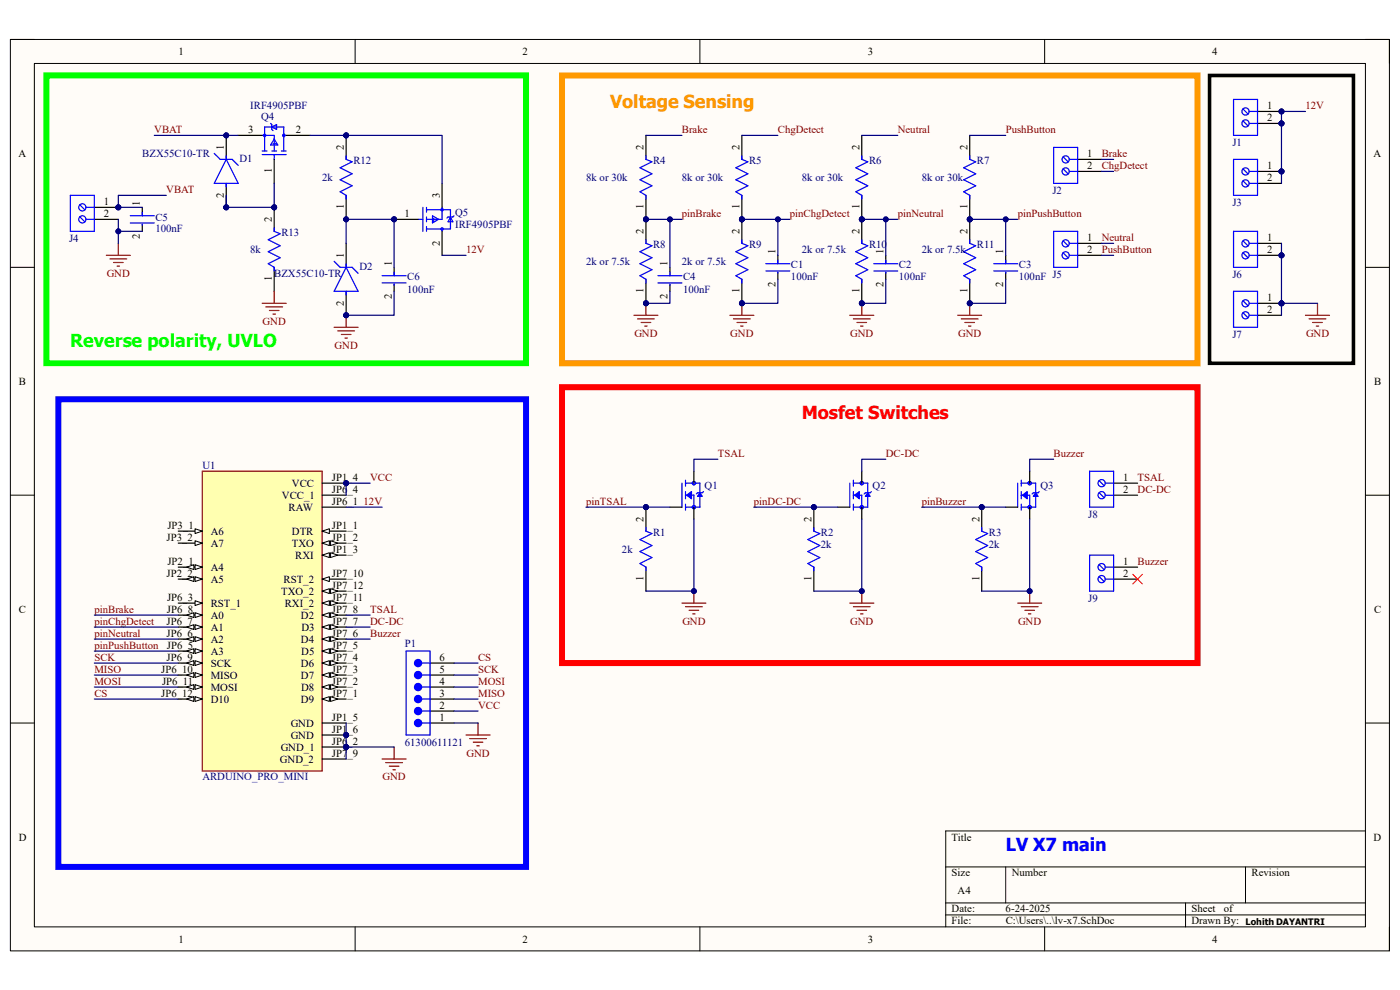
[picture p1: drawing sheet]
<svg xmlns="http://www.w3.org/2000/svg" width="297mm" height="210mm" viewBox="0 0 297 210" stroke-linecap="round" stroke-linejoin="round" font-family="sans-serif">
<defs><g id="words">
<text font-size="3.8" fill="#f90" x="129.4" y="22.8">Voltage Sensing</text>
<text font-size="3.8" fill="#0f0" x="14.9" y="73.7">Reverse polarity, UVLO</text>
<text font-size="3.8" fill="#f00" x="170.1" y="89">Mosfet Switches</text>
<text font-size="3.8" fill="#00f" x="213.4" y="180.6">LV X7 main</text>
<g font-size="2.3">
<text x="37.9" y="11.7">1</text>
<text x="110.9" y="11.7">2</text>
<text x="184.1" y="11.7">3</text>
<text x="257.1" y="11.7">4</text>
<text x="268.8" y="23.1">1</text>
<text x="52.6" y="28.2">3</text>
<text x="62.7" y="28.2">2</text>
<text x="268.8" y="25.7">2</text>
<text x="3.9" y="33.3">A</text>
<text x="47.5" y="31.8" transform="rotate(-90 47.5 31.8)">1</text>
<text x="72.9" y="31.8" transform="rotate(-90 72.9 31.8)">2</text>
<text x="136.5" y="31.8" transform="rotate(-90 136.5 31.8)">2</text>
<text x="156.9" y="31.8" transform="rotate(-90 156.9 31.8)">2</text>
<text x="182.3" y="31.8" transform="rotate(-90 182.3 31.8)">2</text>
<text x="205.2" y="31.8" transform="rotate(-90 205.2 31.8)">2</text>
<text x="230.6" y="33.3">1</text>
<text x="230.6" y="35.9">2</text>
<text x="268.8" y="35.9">1</text>
<text x="291.4" y="33.3">A</text>
<text x="47.5" y="42" transform="rotate(-90 47.5 42)">2</text>
<text x="57.7" y="36.7" transform="rotate(-90 57.7 36.7)">1</text>
<text x="93.3" y="42" transform="rotate(-90 93.3 42)">3</text>
<text x="268.8" y="38.4">2</text>
<text x="22.1" y="43.5">1</text>
<text x="22.1" y="46">2</text>
<text x="29.7" y="43.7" transform="rotate(-90 29.7 43.7)">1</text>
<text x="57.7" y="47" transform="rotate(-90 57.7 47)">2</text>
<text x="72.9" y="44.4" transform="rotate(-90 72.9 44.4)">1</text>
<text x="85.8" y="46">1</text>
<text x="136.5" y="44.4" transform="rotate(-90 136.5 44.4)">1</text>
<text x="156.9" y="44.4" transform="rotate(-90 156.9 44.4)">1</text>
<text x="182.3" y="44.4" transform="rotate(-90 182.3 44.4)">1</text>
<text x="205.2" y="44.4" transform="rotate(-90 205.2 44.4)">1</text>
<text x="29.7" y="50.6" transform="rotate(-90 29.7 50.6)">2</text>
<text x="93.3" y="52.2" transform="rotate(-90 93.3 52.2)">2</text>
<text x="136.5" y="49.6" transform="rotate(-90 136.5 49.6)">2</text>
<text x="156.9" y="49.6" transform="rotate(-90 156.9 49.6)">2</text>
<text x="164.5" y="53.9" transform="rotate(-90 164.5 53.9)">1</text>
<text x="182.3" y="49.6" transform="rotate(-90 182.3 49.6)">2</text>
<text x="187.4" y="53.9" transform="rotate(-90 187.4 53.9)">1</text>
<text x="205.2" y="49.6" transform="rotate(-90 205.2 49.6)">2</text>
<text x="212.9" y="53.9" transform="rotate(-90 212.9 53.9)">1</text>
<text x="230.6" y="51.1">1</text>
<text x="230.6" y="53.6">2</text>
<text x="268.8" y="51.1">1</text>
<text x="268.8" y="53.6">2</text>
<text x="57.7" y="59.6" transform="rotate(-90 57.7 59.6)">1</text>
<text x="72.9" y="54.7" transform="rotate(-90 72.9 54.7)">1</text>
<text x="83.1" y="56.5" transform="rotate(-90 83.1 56.5)">1</text>
<text x="141.6" y="56.5" transform="rotate(-90 141.6 56.5)">1</text>
<text x="72.9" y="64.9" transform="rotate(-90 72.9 64.9)">2</text>
<text x="83.1" y="63.4" transform="rotate(-90 83.1 63.4)">2</text>
<text x="136.5" y="62.1" transform="rotate(-90 136.5 62.1)">1</text>
<text x="141.6" y="63.4" transform="rotate(-90 141.6 63.4)">2</text>
<text x="156.9" y="62.1" transform="rotate(-90 156.9 62.1)">1</text>
<text x="164.5" y="60.8" transform="rotate(-90 164.5 60.8)">2</text>
<text x="182.3" y="62.1" transform="rotate(-90 182.3 62.1)">1</text>
<text x="187.4" y="60.8" transform="rotate(-90 187.4 60.8)">2</text>
<text x="205.2" y="62.1" transform="rotate(-90 205.2 62.1)">1</text>
<text x="212.9" y="60.8" transform="rotate(-90 212.9 60.8)">2</text>
<text x="268.8" y="63.8">1</text>
<text x="268.8" y="66.4">2</text>
<text x="4" y="81.6">B</text>
<text x="291.5" y="81.6">B</text>
<text x="70.4" y="102">JP1_4</text>
<text x="238.3" y="102">1</text>
<text x="59.8" y="105.8">VCC_1</text>
<text x="61.9" y="103.3">VCC</text>
<text x="70.4" y="104.5">JP6_4</text>
<text x="70.4" y="107.1">JP6_1</text>
<text x="238.3" y="104.5">2</text>
<text x="35.5" y="112.1">JP3_1</text>
<text x="44.7" y="113.4">A6</text>
<text x="61.2" y="108.3">RAW</text>
<text x="61.9" y="113.4">DTR</text>
<text x="70.4" y="112.1">JP1_1</text>
<text x="136.5" y="110.7" transform="rotate(-90 136.5 110.7)">2</text>
<text x="172.2" y="110.7" transform="rotate(-90 172.2 110.7)">2</text>
<text x="207.8" y="110.7" transform="rotate(-90 207.8 110.7)">2</text>
<text x="35.3" y="114.7">JP3_2</text>
<text x="35.5" y="119.8">JP2_1</text>
<text x="44.7" y="116">A7</text>
<text x="61.9" y="116">TXO</text>
<text x="62.7" y="118.5">RXI</text>
<text x="70.4" y="114.7">JP1_2</text>
<text x="70.4" y="117.3">JP1_3</text>
<text x="238.3" y="119.8">1</text>
<text x="35.3" y="122.3">JP2_2</text>
<text x="44.7" y="121.1">A4</text>
<text x="44.7" y="123.6">A5</text>
<text x="60.2" y="123.6">RST_2</text>
<text x="70.4" y="122.3">JP7_10</text>
<text x="70.4" y="124.9">JP7_12</text>
<text x="136.5" y="123.2" transform="rotate(-90 136.5 123.2)">1</text>
<text x="172.2" y="123.2" transform="rotate(-90 172.2 123.2)">1</text>
<text x="207.8" y="123.2" transform="rotate(-90 207.8 123.2)">1</text>
<text x="238.3" y="122.3">2</text>
<text x="4" y="130">C</text>
<text x="35.4" y="130">JP6_8</text>
<text x="35.4" y="127.4">JP6_3</text>
<text x="44.7" y="128.7">RST_1</text>
<text x="44.7" y="131.2">A0</text>
<text x="59.6" y="126.2">TXO_2</text>
<text x="60.4" y="128.7">RXI_2</text>
<text x="63.8" y="131.2">D2</text>
<text x="70.4" y="127.4">JP7_11</text>
<text x="70.4" y="130">JP7_8</text>
<text x="291.5" y="130">C</text>
<text x="35.3" y="132.5">JP6_7</text>
<text x="35.3" y="135">JP6_6</text>
<text x="35.4" y="137.6">JP6_5</text>
<text x="44.7" y="133.8">A1</text>
<text x="44.7" y="136.3">A2</text>
<text x="63.8" y="136.3">D4</text>
<text x="64" y="133.8">D3</text>
<text x="70.4" y="132.5">JP7_7</text>
<text x="70.4" y="135">JP7_6</text>
<text x="70.4" y="137.6">JP7_5</text>
<text x="34.2" y="142.7">JP6_10</text>
<text x="35.3" y="140.1">JP6_9</text>
<text x="44.7" y="138.9">A3</text>
<text x="44.7" y="141.4">SCK</text>
<text x="44.7" y="144">MISO</text>
<text x="63.8" y="141.4">D6</text>
<text x="63.8" y="144">D7</text>
<text x="63.9" y="138.9">D5</text>
<text x="70.4" y="140.1">JP7_4</text>
<text x="70.4" y="142.7">JP7_3</text>
<text x="93.3" y="142.7">5</text>
<text x="93.3" y="140.1">6</text>
<text x="34.2" y="147.8">JP6_12</text>
<text x="34.4" y="145.2">JP6_11</text>
<text x="44.7" y="146.5">MOSI</text>
<text x="44.7" y="149.1">D10</text>
<text x="63.8" y="149.1">D9</text>
<text x="63.9" y="146.5">D8</text>
<text x="70.4" y="145.2">JP7_2</text>
<text x="70.4" y="147.8">JP7_1</text>
<text x="93.3" y="147.8">3</text>
<text x="93.3" y="145.2">4</text>
<text x="61.7" y="154.1">GND</text>
<text x="70.4" y="152.9">JP1_5</text>
<text x="70.4" y="155.4">JP1_6</text>
<text x="93.3" y="150.3">2</text>
<text x="93.3" y="152.9">1</text>
<text x="59.4" y="161.8">GND_2</text>
<text x="59.6" y="159.2">GND_1</text>
<text x="61.7" y="156.7">GND</text>
<text x="70.4" y="157.9">JP6_2</text>
<text x="70.4" y="160.5">JP7_9</text>
<text x="4" y="178.3">D</text>
<text x="201.9" y="178.3">Title</text>
<text x="291.4" y="178.3">D</text>
<text x="201.9" y="185.9">Size</text>
<text x="214.6" y="185.9">Number</text>
<text x="265.5" y="185.9">Revision</text>
<text x="203.2" y="189.7">A4</text>
<text x="201.9" y="193.5">Date:</text>
<text x="201.9" y="196.1">File:</text>
<text x="213.3" y="193.5">6-24-2025</text>
<text x="213.4" y="196.1">C:\Users\..\lv-x7.SchDoc</text>
<text x="252.8" y="193.5">Sheet</text>
<text x="252.8" y="196.1">Drawn By:</text>
<text x="259.6" y="193.5">of</text>
<text x="37.9" y="199.9">1</text>
<text x="110.9" y="199.9">2</text>
<text x="184.1" y="199.9">3</text>
<text x="257.1" y="199.9">4</text>
</g>
<g font-size="2.3" fill="#000080">
<text x="53.1" y="23.1">IRF4905PBF</text>
<text x="55.4" y="25.4">Q4</text>
<text x="30.2" y="33.3">BZX55C10-TR</text>
<text x="50.8" y="34.3">D1</text>
<text x="75" y="34.8">R12</text>
<text x="138.6" y="34.8">R4</text>
<text x="158.9" y="34.8">R5</text>
<text x="184.4" y="34.8">R6</text>
<text x="207.3" y="34.8">R7</text>
<text x="261.5" y="31">J1</text>
<text x="68.3" y="38.4">2k</text>
<text x="124.3" y="38.4">8k or 30k</text>
<text x="144.7" y="38.4">8k or 30k</text>
<text x="170.1" y="38.4">8k or 30k</text>
<text x="195.5" y="38.4">8k or 30k</text>
<text x="223.3" y="41.2">J2</text>
<text x="33" y="46.8">C5</text>
<text x="96.6" y="45.8">Q5</text>
<text x="261.5" y="43.7">J3</text>
<text x="14.6" y="51.4">J4</text>
<text x="33" y="49.3">100nF</text>
<text x="53.1" y="53.6">8k</text>
<text x="59.7" y="50.1">R13</text>
<text x="96.6" y="48.3">IRF4905PBF</text>
<text x="138.6" y="52.6">R8</text>
<text x="158.9" y="52.6">R9</text>
<text x="170.1" y="53.6">2k or 7.5k</text>
<text x="184.4" y="52.6">R10</text>
<text x="195.5" y="53.6">2k or 7.5k</text>
<text x="207.3" y="52.6">R11</text>
<text x="58.2" y="58.7">BZX55C10-TR</text>
<text x="76.2" y="57.2">D2</text>
<text x="86.4" y="59.5">C6</text>
<text x="124.3" y="56.2">2k or 7.5k</text>
<text x="144.7" y="56.2">2k or 7.5k</text>
<text x="144.9" y="59.5">C4</text>
<text x="167.8" y="56.9">C1</text>
<text x="167.8" y="59.5">100nF</text>
<text x="190.7" y="56.9">C2</text>
<text x="190.7" y="59.5">100nF</text>
<text x="216.2" y="56.9">C3</text>
<text x="216.2" y="59.5">100nF J5</text>
<text x="261.5" y="59">J6</text>
<text x="86.4" y="62.1">100nF</text>
<text x="144.9" y="62.1">100nF</text>
<text x="261.5" y="71.7">J7</text>
<text x="42.9" y="99.4">U1</text>
<text x="149.5" y="103.6">Q1</text>
<text x="185.1" y="103.6">Q2</text>
<text x="220.7" y="103.6">Q3</text>
<text x="138.6" y="113.7">R1</text>
<text x="174.2" y="113.7">R2</text>
<text x="209.8" y="113.7">R3</text>
<text x="230.9" y="109.9">J8</text>
<text x="132" y="117.3">2k</text>
<text x="174.2" y="116.2">2k</text>
<text x="209.8" y="116.2">2k</text>
<text x="230.9" y="127.7">J9</text>
<text x="85.9" y="137.3">P1</text>
<text x="85.9" y="158.2">61300611121</text>
<text x="42.9" y="165.6">ARDUINO_PRO_MINI</text>
</g>
<g font-size="2.3" fill="#800000">
<text x="276.9" y="23.1">12V</text>
<text x="32.7" y="28.2">VBAT</text>
<text x="144.7" y="28.2">Brake</text>
<text x="165" y="28.2">ChgDetect</text>
<text x="190.5" y="28.2">Neutral</text>
<text x="213.4" y="28.2">PushButton</text>
<text x="233.7" y="33.3">Brake</text>
<text x="233.7" y="35.9">ChgDetect</text>
<text x="35.3" y="40.9">VBAT</text>
<text x="144.7" y="46">pinBrake</text>
<text x="167.6" y="46">pinChgDetect</text>
<text x="190.5" y="46">pinNeutral</text>
<text x="215.9" y="46">pinPushButton</text>
<text x="98.9" y="53.6">12V</text>
<text x="233.7" y="51.1">Neutral</text>
<text x="233.7" y="53.6">PushButton</text>
<text x="22.6" y="58.7">GND</text>
<text x="55.7" y="68.9">GND</text>
<text x="134.6" y="71.5">GND</text>
<text x="154.9" y="71.5">GND</text>
<text x="180.4" y="71.5">GND</text>
<text x="203.3" y="71.5">GND</text>
<text x="277.1" y="71.5">GND</text>
<text x="71" y="74">GND</text>
<text x="78.5" y="102">VCC</text>
<text x="152.3" y="96.9">TSAL</text>
<text x="187.9" y="96.9">DC-DC</text>
<text x="223.5" y="96.9">Buzzer</text>
<text x="241.3" y="102">TSAL</text>
<text x="77.1" y="107.1">12V</text>
<text x="124.3" y="107.1">pinTSAL</text>
<text x="159.9" y="107.1">pinDC-DC</text>
<text x="195.5" y="107.1">pinBuzzer</text>
<text x="241.3" y="104.5">DC-DC</text>
<text x="241.3" y="119.8">Buzzer</text>
<text x="20" y="130">pinBrake</text>
<text x="78.5" y="130">TSAL</text>
<text x="20" y="132.5">pinChgDetect</text>
<text x="20" y="135">pinNeutral</text>
<text x="20" y="137.6">pinPushButton</text>
<text x="78.5" y="132.5">DC-DC</text>
<text x="78.5" y="135">Buzzer</text>
<text x="144.8" y="132.5">GND</text>
<text x="180.4" y="132.5">GND</text>
<text x="216" y="132.5">GND</text>
<text x="20" y="140.1">SCK</text>
<text x="20" y="142.7">MISO</text>
<text x="101.4" y="140.1">CS</text>
<text x="101.4" y="142.7">SCK</text>
<text x="20" y="145.2">MOSI</text>
<text x="20" y="147.8">CS</text>
<text x="101.4" y="145.2">MOSI</text>
<text x="101.4" y="147.8">MISO</text>
<text x="101.4" y="150.3">VCC</text>
<text x="99" y="160.5">GND</text>
<text x="81.2" y="165.6">GND</text>
</g>
<text font-size="1.9" x="264.2" y="196.2">Lohith DAYANTRI</text>
</g></defs>
<path d="M2.2 8.4h292.6v193.3h-292.6z" fill-rule="evenodd" fill="#fffcf8"/>
<path d="M2.2 8.4h292.6v193.3h-292.6z" fill="none" stroke="#000" stroke-width=".21"/>
<path d="M7.3 13.5h282.4v183.1h-282.4z" fill-rule="evenodd" fill="#fffcf8"/>
<g fill="none" stroke="#000" stroke-width=".21">
<path d="M2.2 8.4h5.1M7.3 13.5h282.4v183.1h-282.4zM75.3 8.4v5.1M148.5 8.4v5.1M221.6 8.4v5.1M289.7 8.4h5.1v5.1M2.2 56.7h5.1M289.7 56.7h5.1M2.2 105h5.1M289.7 105.1h5.1M2.2 153.4h5.1M289.7 153.4h5.1"/>
<path d="M289.7 176.3h-89.1v20.3M75.3 196.6v5.1M148.5 196.6v5.1M200.6 183.9h89.1M200.6 191.5h89.1M200.6 194.1h89.1M213.4 183.9v7.6M221.6 196.6v5.1M251.5 191.5v5.1M264.2 183.9v7.6M294.8 196.6v5.1"/>
</g>
<circle cx="73.4" cy="102.5" r=".51" fill="#000080"/>
<circle cx="73.4" cy="102.5" r=".51" fill="none" stroke="#000080" stroke-width=".21"/>
<circle cx="73.4" cy="155.9" r=".51" fill="#000080"/>
<circle cx="73.4" cy="155.9" r=".51" fill="none" stroke="#000080" stroke-width=".21"/>
<circle cx="73.4" cy="158.5" r=".51" fill="#000080"/>
<circle cx="73.4" cy="158.5" r=".51" fill="none" stroke="#000080" stroke-width=".21"/>
<path d="M42.9 100h25.4v63.6h-25.4z" fill-rule="evenodd" fill="#ffffb0"/>
<path d="M42.9 100h25.4v63.6h-25.4z" fill="none" stroke="#800000" stroke-width=".25"/>
<path d="M37.8 112.7h5.1" fill="none" stroke="#000" stroke-width=".25"/>
<path d="M41.4 112.2l1.5 .5-1.5 .5z" fill="#f8fcff"/>
<path d="M41.4 112.2l1.5 .5-1.5 .5z" fill="none" stroke="#000" stroke-width=".21"/>
<path d="M37.8 115.2h5.1" fill="none" stroke="#000" stroke-width=".25"/>
<path d="M41.4 114.7l1.5 .5-1.5 .5z" fill="#f8fcff"/>
<path d="M41.4 114.7l1.5 .5-1.5 .5z" fill="none" stroke="#000" stroke-width=".21"/>
<path d="M37.8 120.3h5.1" fill="none" stroke="#000" stroke-width=".25"/>
<path d="M41.4 119.8l1.5 .5-1.5 .5z" fill="#f8fcff"/>
<path d="M41.4 119.8l1.5 .5-1.5 .5z" fill="none" stroke="#000" stroke-width=".21"/>
<path d="M39.6 120.3l1.5-.5v1z" fill="#f8fcff"/>
<path d="M39.6 120.3l1.5-.5v1z" fill="none" stroke="#000" stroke-width=".21"/>
<path d="M37.8 122.9h5.1" fill="none" stroke="#000" stroke-width=".25"/>
<path d="M41.4 122.3l1.5 .6-1.5 .5z" fill="#f8fcff"/>
<path d="M41.4 122.3l1.5 .6-1.5 .5z" fill="none" stroke="#000" stroke-width=".21"/>
<path d="M39.6 122.9l1.5-.6v1.1z" fill="#f8fcff"/>
<path d="M39.6 122.9l1.5-.6v1.1z" fill="none" stroke="#000" stroke-width=".21"/>
<path d="M37.8 127.9h5.1" fill="none" stroke="#000" stroke-width=".25"/>
<path d="M41.4 127.4l1.5 .5-1.5 .5z" fill="#f8fcff"/>
<path d="M41.4 127.4l1.5 .5-1.5 .5z" fill="none" stroke="#000" stroke-width=".21"/>
<path d="M37.8 130.5h5.1" fill="none" stroke="#000" stroke-width=".25"/>
<path d="M41.4 130l1.5 .5-1.5 .5z" fill="#f8fcff"/>
<path d="M41.4 130l1.5 .5-1.5 .5z" fill="none" stroke="#000" stroke-width=".21"/>
<path d="M39.6 130.5l1.5-.5v1z" fill="#f8fcff"/>
<path d="M39.6 130.5l1.5-.5v1z" fill="none" stroke="#000" stroke-width=".21"/>
<path d="M37.8 133h5.1" fill="none" stroke="#000" stroke-width=".25"/>
<path d="M41.4 132.5l1.5 .5-1.5 .5z" fill="#f8fcff"/>
<path d="M41.4 132.5l1.5 .5-1.5 .5z" fill="none" stroke="#000" stroke-width=".21"/>
<path d="M39.6 133l1.5-.5v1z" fill="#f8fcff"/>
<path d="M39.6 133l1.5-.5v1z" fill="none" stroke="#000" stroke-width=".21"/>
<path d="M37.8 135.6h5.1" fill="none" stroke="#000" stroke-width=".25"/>
<path d="M41.4 135.1l1.5 .5-1.5 .5z" fill="#f8fcff"/>
<path d="M41.4 135.1l1.5 .5-1.5 .5z" fill="none" stroke="#000" stroke-width=".21"/>
<path d="M39.6 135.6l1.5-.5v1z" fill="#f8fcff"/>
<path d="M39.6 135.6l1.5-.5v1z" fill="none" stroke="#000" stroke-width=".21"/>
<path d="M37.8 138.1h5.1" fill="none" stroke="#000" stroke-width=".25"/>
<path d="M41.4 137.6l1.5 .5-1.5 .5z" fill="#f8fcff"/>
<path d="M41.4 137.6l1.5 .5-1.5 .5z" fill="none" stroke="#000" stroke-width=".21"/>
<path d="M39.6 138.1l1.5-.5v1z" fill="#f8fcff"/>
<path d="M39.6 138.1l1.5-.5v1z" fill="none" stroke="#000" stroke-width=".21"/>
<path d="M37.8 140.7h5.1" fill="none" stroke="#000" stroke-width=".25"/>
<path d="M41.4 140.1l1.5 .6-1.5 .5z" fill="#f8fcff"/>
<path d="M41.4 140.1l1.5 .6-1.5 .5z" fill="none" stroke="#000" stroke-width=".21"/>
<path d="M39.6 140.7l1.5-.6v1.1z" fill="#f8fcff"/>
<path d="M39.6 140.7l1.5-.6v1.1z" fill="none" stroke="#000" stroke-width=".21"/>
<path d="M37.8 143.2h5.1" fill="none" stroke="#000" stroke-width=".25"/>
<path d="M41.4 142.7l1.5 .5-1.5 .5z" fill="#f8fcff"/>
<path d="M41.4 142.7l1.5 .5-1.5 .5z" fill="none" stroke="#000" stroke-width=".21"/>
<path d="M39.6 143.2l1.5-.5v1z" fill="#f8fcff"/>
<path d="M39.6 143.2l1.5-.5v1z" fill="none" stroke="#000" stroke-width=".21"/>
<path d="M37.8 145.7h5.1" fill="none" stroke="#000" stroke-width=".25"/>
<path d="M41.4 145.2l1.5 .5-1.5 .6z" fill="#f8fcff"/>
<path d="M41.4 145.2l1.5 .5-1.5 .6z" fill="none" stroke="#000" stroke-width=".21"/>
<path d="M39.6 145.7l1.5-.5v1.1z" fill="#f8fcff"/>
<path d="M39.6 145.7l1.5-.5v1.1z" fill="none" stroke="#000" stroke-width=".21"/>
<path d="M37.8 148.3h5.1" fill="none" stroke="#000" stroke-width=".25"/>
<path d="M41.4 147.8l1.5 .5-1.5 .5z" fill="#f8fcff"/>
<path d="M41.4 147.8l1.5 .5-1.5 .5z" fill="none" stroke="#000" stroke-width=".21"/>
<path d="M39.6 148.3l1.5-.5v1z" fill="#f8fcff"/>
<path d="M39.6 148.3l1.5-.5v1z" fill="none" stroke="#000" stroke-width=".21"/>
<path d="M68.3 102.5h5.1" fill="none" stroke="#000" stroke-width=".25"/>
<circle cx="73.4" cy="102.5" r=".51" fill="#000080"/>
<circle cx="73.4" cy="102.5" r=".51" fill="none" stroke="#000080" stroke-width=".21"/>
<path d="M68.3 105h5.1M68.3 107.6h5.1M68.3 112.7h5.1" fill="none" stroke="#000" stroke-width=".25"/>
<path d="M68.3 112.7l1.6-.5v1z" fill="#f8fcff"/>
<path d="M68.3 112.7l1.6-.5v1z" fill="none" stroke="#000" stroke-width=".21"/>
<path d="M68.3 115.2h5.1" fill="none" stroke="#000" stroke-width=".25"/>
<path d="M68.3 115.2l1.6-.5v1z" fill="#f8fcff"/>
<path d="M68.3 115.2l1.6-.5v1z" fill="none" stroke="#000" stroke-width=".21"/>
<path d="M70.1 114.7l1.6 .5-1.6 .5z" fill="#f8fcff"/>
<path d="M70.1 114.7l1.6 .5-1.6 .5z" fill="none" stroke="#000" stroke-width=".21"/>
<path d="M68.3 117.8h5.1" fill="none" stroke="#000" stroke-width=".25"/>
<path d="M68.3 117.8l1.6-.5v1z" fill="#f8fcff"/>
<path d="M68.3 117.8l1.6-.5v1z" fill="none" stroke="#000" stroke-width=".21"/>
<path d="M70.1 117.3l1.6 .5-1.6 .5z" fill="#f8fcff"/>
<path d="M70.1 117.3l1.6 .5-1.6 .5z" fill="none" stroke="#000" stroke-width=".21"/>
<path d="M68.3 122.9h5.1" fill="none" stroke="#000" stroke-width=".25"/>
<path d="M68.3 122.9l1.6-.6v1.1z" fill="#f8fcff"/>
<path d="M68.3 122.9l1.6-.6v1.1z" fill="none" stroke="#000" stroke-width=".21"/>
<path d="M68.3 125.4h5.1" fill="none" stroke="#000" stroke-width=".25"/>
<path d="M68.3 125.4l1.6-.5v1z" fill="#f8fcff"/>
<path d="M68.3 125.4l1.6-.5v1z" fill="none" stroke="#000" stroke-width=".21"/>
<path d="M70.1 124.9l1.6 .5-1.6 .5z" fill="#f8fcff"/>
<path d="M70.1 124.9l1.6 .5-1.6 .5z" fill="none" stroke="#000" stroke-width=".21"/>
<path d="M68.3 127.9h5.1" fill="none" stroke="#000" stroke-width=".25"/>
<path d="M68.3 127.9l1.6-.5v1z" fill="#f8fcff"/>
<path d="M68.3 127.9l1.6-.5v1z" fill="none" stroke="#000" stroke-width=".21"/>
<path d="M70.1 127.4l1.6 .5-1.6 .5z" fill="#f8fcff"/>
<path d="M70.1 127.4l1.6 .5-1.6 .5z" fill="none" stroke="#000" stroke-width=".21"/>
<path d="M68.3 130.5h5.1" fill="none" stroke="#000" stroke-width=".25"/>
<path d="M68.3 130.5l1.6-.5v1z" fill="#f8fcff"/>
<path d="M68.3 130.5l1.6-.5v1z" fill="none" stroke="#000" stroke-width=".21"/>
<path d="M70.1 130l1.6 .5-1.6 .5z" fill="#f8fcff"/>
<path d="M70.1 130l1.6 .5-1.6 .5z" fill="none" stroke="#000" stroke-width=".21"/>
<path d="M68.3 133h5.1" fill="none" stroke="#000" stroke-width=".25"/>
<path d="M68.3 133l1.6-.5v1z" fill="#f8fcff"/>
<path d="M68.3 133l1.6-.5v1z" fill="none" stroke="#000" stroke-width=".21"/>
<path d="M70.1 132.5l1.6 .5-1.6 .5z" fill="#f8fcff"/>
<path d="M70.1 132.5l1.6 .5-1.6 .5z" fill="none" stroke="#000" stroke-width=".21"/>
<path d="M68.3 135.6h5.1" fill="none" stroke="#000" stroke-width=".25"/>
<path d="M68.3 135.6l1.6-.5v1z" fill="#f8fcff"/>
<path d="M68.3 135.6l1.6-.5v1z" fill="none" stroke="#000" stroke-width=".21"/>
<path d="M70.1 135.1l1.6 .5-1.6 .5z" fill="#f8fcff"/>
<path d="M70.1 135.1l1.6 .5-1.6 .5z" fill="none" stroke="#000" stroke-width=".21"/>
<path d="M68.3 138.1h5.1" fill="none" stroke="#000" stroke-width=".25"/>
<path d="M68.3 138.1l1.6-.5v1z" fill="#f8fcff"/>
<path d="M68.3 138.1l1.6-.5v1z" fill="none" stroke="#000" stroke-width=".21"/>
<path d="M70.1 137.6l1.6 .5-1.6 .5z" fill="#f8fcff"/>
<path d="M70.1 137.6l1.6 .5-1.6 .5z" fill="none" stroke="#000" stroke-width=".21"/>
<path d="M68.3 140.7h5.1" fill="none" stroke="#000" stroke-width=".25"/>
<path d="M68.3 140.7l1.6-.6v1.1z" fill="#f8fcff"/>
<path d="M68.3 140.7l1.6-.6v1.1z" fill="none" stroke="#000" stroke-width=".21"/>
<path d="M70.1 140.1l1.6 .6-1.6 .5z" fill="#f8fcff"/>
<path d="M70.1 140.1l1.6 .6-1.6 .5z" fill="none" stroke="#000" stroke-width=".21"/>
<path d="M68.3 143.2h5.1" fill="none" stroke="#000" stroke-width=".25"/>
<path d="M68.3 143.2l1.6-.5v1z" fill="#f8fcff"/>
<path d="M68.3 143.2l1.6-.5v1z" fill="none" stroke="#000" stroke-width=".21"/>
<path d="M70.1 142.7l1.6 .5-1.6 .5z" fill="#f8fcff"/>
<path d="M70.1 142.7l1.6 .5-1.6 .5z" fill="none" stroke="#000" stroke-width=".21"/>
<path d="M68.3 145.7h5.1" fill="none" stroke="#000" stroke-width=".25"/>
<path d="M68.3 145.7l1.6-.5v1.1z" fill="#f8fcff"/>
<path d="M68.3 145.7l1.6-.5v1.1z" fill="none" stroke="#000" stroke-width=".21"/>
<path d="M70.1 145.2l1.6 .5-1.6 .6z" fill="#f8fcff"/>
<path d="M70.1 145.2l1.6 .5-1.6 .6z" fill="none" stroke="#000" stroke-width=".21"/>
<path d="M68.3 148.3h5.1" fill="none" stroke="#000" stroke-width=".25"/>
<path d="M68.3 148.3l1.6-.5v1z" fill="#f8fcff"/>
<path d="M68.3 148.3l1.6-.5v1z" fill="none" stroke="#000" stroke-width=".21"/>
<path d="M70.1 147.8l1.6 .5-1.6 .5z" fill="#f8fcff"/>
<path d="M70.1 147.8l1.6 .5-1.6 .5z" fill="none" stroke="#000" stroke-width=".21"/>
<path d="M68.3 153.4h5.1M68.3 155.9h5.1" fill="none" stroke="#000" stroke-width=".25"/>
<circle cx="73.4" cy="155.9" r=".51" fill="#000080"/>
<circle cx="73.4" cy="155.9" r=".51" fill="none" stroke="#000080" stroke-width=".21"/>
<path d="M68.3 158.5h5.1" fill="none" stroke="#000" stroke-width=".25"/>
<circle cx="73.4" cy="158.5" r=".51" fill="#000080"/>
<circle cx="73.4" cy="158.5" r=".51" fill="none" stroke="#000080" stroke-width=".21"/>
<path d="M68.3 161h5.1" fill="none" stroke="#000" stroke-width=".25"/>
<path d="M119.2 82.1h134.9v58.6h-134.9z" fill="none" stroke="#f00" stroke-width="1.3"/>
<circle cx="208.3" cy="107.6" r=".51" fill="#000080"/>
<circle cx="208.3" cy="107.6" r=".51" fill="none" stroke="#000080" stroke-width=".21"/>
<path d="M208.3 107.6v5.1M208.3 120.3v5.1" fill="none" stroke="#000" stroke-width=".25"/>
<circle cx="208.3" cy="107.6" r=".51" fill="#000080"/>
<circle cx="208.3" cy="107.6" r=".51" fill="none" stroke="#000080" stroke-width=".21"/>
<path d="M208.3 111.9v.8l1.2 .5-2.5 1.3 2.5 1.2-2.5 1.3 2.5 1.3-2.5 1.2 1.3 .8v.8" fill="none" stroke="#00f" stroke-width=".25"/>
<path d="M215.9 127.9h5.1M216.7 128.7h3.5M217.4 129.5h2.1M218.2 130.2h.5M218.5 125.4v2.5" fill="none" stroke="#800000" stroke-width=".25"/>
<circle cx="218.4" cy="125.4" r=".51" fill="#000080"/>
<circle cx="218.4" cy="125.4" r=".51" fill="none" stroke="#000080" stroke-width=".21"/>
<circle cx="172.7" cy="107.6" r=".51" fill="#000080"/>
<circle cx="172.7" cy="107.6" r=".51" fill="none" stroke="#000080" stroke-width=".21"/>
<path d="M172.7 107.6v5.1M172.7 120.3v5.1" fill="none" stroke="#000" stroke-width=".25"/>
<circle cx="172.7" cy="107.6" r=".51" fill="#000080"/>
<circle cx="172.7" cy="107.6" r=".51" fill="none" stroke="#000080" stroke-width=".21"/>
<path d="M172.7 111.9v.8M172.7 112.7l1.2 .5-2.5 1.3 2.5 1.2-2.5 1.3 2.5 1.3-2.5 1.2 1.3 .8v.8" fill="none" stroke="#00f" stroke-width=".25"/>
<path d="M180.3 127.9h5.1M181 128.7h3.6M181.8 129.5h2M182.6 130.2h.5M182.8 125.4v2.5" fill="none" stroke="#800000" stroke-width=".25"/>
<circle cx="182.8" cy="125.4" r=".51" fill="#000080"/>
<circle cx="182.8" cy="125.4" r=".51" fill="none" stroke="#000080" stroke-width=".21"/>
<circle cx="137" cy="107.6" r=".51" fill="#000080"/>
<circle cx="137" cy="107.6" r=".51" fill="none" stroke="#000080" stroke-width=".21"/>
<path d="M137 107.6v5.1M137 120.3v5.1" fill="none" stroke="#000" stroke-width=".25"/>
<circle cx="137" cy="107.6" r=".51" fill="#000080"/>
<circle cx="137" cy="107.6" r=".51" fill="none" stroke="#000080" stroke-width=".21"/>
<path d="M137 111.9v.8l1.3 .5-2.5 1.3 2.5 1.2-2.5 1.3 2.5 1.3-2.5 1.2 1.2 .8v.8" fill="none" stroke="#00f" stroke-width=".25"/>
<path d="M144.7 127.9h5.1M145.4 128.7h3.6M146.2 129.5h2M147 130.2h.5M147.2 125.4v2.5" fill="none" stroke="#800000" stroke-width=".25"/>
<circle cx="147.2" cy="125.4" r=".51" fill="#000080"/>
<circle cx="147.2" cy="125.4" r=".51" fill="none" stroke="#000080" stroke-width=".21"/>
<path d="M144.7 102.5v5.1M145.4 101.9v1.2M145.4 104.3v1.5M145.4 107v1.2M145.4 105h1.8v2.6M145.4 102.5h3.1v5.1h-3.1M149.2 104.3l-.2 .2h-1l-.3 .3" fill="none" stroke="#00f" stroke-width=".25"/>
<path d="M148.5 104.5l.5 .8h-1z" fill="#00f"/>
<path d="M148.5 104.5l.5 .8h-1z" fill="none" stroke="#00f" stroke-width=".25"/>
<path d="M145.7 105l1-.7v1.5z" fill="#00f"/>
<path d="M145.7 105l1-.7v1.5zM180.3 102.5v5.1M181 101.9v1.2M181 104.3v1.5M181 107v1.2M181 105.1h1.8v2.5M181 102.5h3.1v5.1h-3.1M184.9 104.3l-.3 .2h-1l-.3 .3" fill="none" stroke="#00f" stroke-width=".25"/>
<g fill="none" stroke="#00f" stroke-width=".21">
<circle cx="147.2" cy="107.6" r=".36"/>
<circle cx="147.2" cy="102.5" r=".36"/>
</g>
<path d="M147.2 100v2.5M142.1 107.6h2.6M147.2 107.6v2.5" fill="none" stroke="#000" stroke-width=".25"/>
<path d="M184.1 104.5l.5 .8h-1z" fill="#00f"/>
<path d="M184.1 104.5l.5 .8h-1z" fill="none" stroke="#00f" stroke-width=".25"/>
<path d="M181.3 105.1l1-.8v1.5z" fill="#00f"/>
<path d="M181.3 105.1l1-.8v1.5zM215.9 102.5v5.1M216.7 101.9v1.2M216.7 104.3v1.5M216.7 107v1.2M216.7 105.1h1.8v2.5M216.7 102.5h3v5.1h-3M220.5 104.3l-.3 .2h-1l-.2 .3" fill="none" stroke="#00f" stroke-width=".25"/>
<g fill="none" stroke="#00f" stroke-width=".21">
<circle cx="182.8" cy="102.5" r=".36"/>
<circle cx="182.8" cy="107.6" r=".36"/>
</g>
<path d="M182.8 100v2.5M177.7 107.6h2.6M182.8 107.6v2.5" fill="none" stroke="#000" stroke-width=".25"/>
<path d="M219.7 104.5l.5 .8h-1z" fill="#00f"/>
<path d="M219.7 104.5l.5 .8h-1z" fill="none" stroke="#00f" stroke-width=".25"/>
<path d="M216.9 105.1l1-.8v1.5z" fill="#00f"/>
<path d="M216.9 105.1l1-.8v1.5z" fill="none" stroke="#00f" stroke-width=".25"/>
<g fill="none" stroke="#00f" stroke-width=".21">
<circle cx="218.4" cy="107.6" r=".36"/>
<circle cx="218.4" cy="102.5" r=".36"/>
<circle cx="218.5" cy="107.6" r=".36"/>
<circle cx="218.5" cy="102.5" r=".36"/>
</g>
<path d="M218.5 100v2.5M213.4 107.6h2.5M218.5 107.6v2.5" fill="none" stroke="#000" stroke-width=".25"/>
<circle cx="137" cy="46.5" r=".51" fill="#000080"/>
<circle cx="137" cy="46.5" r=".51" fill="none" stroke="#000080" stroke-width=".21"/>
<path d="M137 41.4v5.1" fill="none" stroke="#000" stroke-width=".25"/>
<circle cx="137" cy="46.5" r=".51" fill="#000080"/>
<circle cx="137" cy="46.5" r=".51" fill="none" stroke="#000080" stroke-width=".21"/>
<path d="M137 28.7v5.1" fill="none" stroke="#000" stroke-width=".25"/>
<path d="M137 33.1v.7l1.3 .5-2.5 1.3 2.5 1.3-2.5 1.2 2.5 1.3-2.5 1.3 1.2 .7v.8" fill="none" stroke="#00f" stroke-width=".25"/>
<circle cx="137" cy="64.3" r=".51" fill="#000080"/>
<circle cx="137" cy="64.3" r=".51" fill="none" stroke="#000080" stroke-width=".21"/>
<circle cx="137" cy="46.5" r=".51" fill="#000080"/>
<circle cx="137" cy="46.5" r=".51" fill="none" stroke="#000080" stroke-width=".21"/>
<path d="M137 59.3v5" fill="none" stroke="#000" stroke-width=".25"/>
<circle cx="137" cy="64.3" r=".51" fill="#000080"/>
<circle cx="137" cy="64.3" r=".51" fill="none" stroke="#000080" stroke-width=".21"/>
<path d="M137 46.5v5.1" fill="none" stroke="#000" stroke-width=".25"/>
<circle cx="137" cy="46.5" r=".51" fill="#000080"/>
<circle cx="137" cy="46.5" r=".51" fill="none" stroke="#000080" stroke-width=".21"/>
<path d="M137 50.9v.7l1.3 .5-2.5 1.3 2.5 1.3-2.5 1.2 2.5 1.3-2.5 1.3 1.2 .8v.7" fill="none" stroke="#00f" stroke-width=".25"/>
<path d="M134.5 66.9h5.1M135.3 67.6h3.5M136 68.4h2.1M136.8 69.2h.5M137 64.3v2.6" fill="none" stroke="#800000" stroke-width=".25"/>
<circle cx="137" cy="64.3" r=".51" fill="#000080"/>
<circle cx="137" cy="64.3" r=".51" fill="none" stroke="#000080" stroke-width=".21"/>
<circle cx="157.4" cy="46.5" r=".51" fill="#000080"/>
<circle cx="157.4" cy="46.5" r=".51" fill="none" stroke="#000080" stroke-width=".21"/>
<path d="M157.4 41.4v5.1" fill="none" stroke="#000" stroke-width=".25"/>
<circle cx="157.4" cy="46.5" r=".51" fill="#000080"/>
<circle cx="157.4" cy="46.5" r=".51" fill="none" stroke="#000080" stroke-width=".21"/>
<path d="M157.4 28.7v5.1" fill="none" stroke="#000" stroke-width=".25"/>
<path d="M157.4 33.1v.7l1.3 .5-2.6 1.3 2.6 1.3-2.6 1.2 2.6 1.3-2.6 1.3 1.3 .7v.8" fill="none" stroke="#00f" stroke-width=".25"/>
<circle cx="157.4" cy="64.3" r=".51" fill="#000080"/>
<circle cx="157.4" cy="64.3" r=".51" fill="none" stroke="#000080" stroke-width=".21"/>
<circle cx="157.4" cy="46.5" r=".51" fill="#000080"/>
<circle cx="157.4" cy="46.5" r=".51" fill="none" stroke="#000080" stroke-width=".21"/>
<path d="M157.4 59.3v5" fill="none" stroke="#000" stroke-width=".25"/>
<circle cx="157.4" cy="64.3" r=".51" fill="#000080"/>
<circle cx="157.4" cy="64.3" r=".51" fill="none" stroke="#000080" stroke-width=".21"/>
<path d="M157.4 46.5v5.1" fill="none" stroke="#000" stroke-width=".25"/>
<circle cx="157.4" cy="46.5" r=".51" fill="#000080"/>
<circle cx="157.4" cy="46.5" r=".51" fill="none" stroke="#000080" stroke-width=".21"/>
<path d="M157.4 50.9v.7l1.3 .5-2.6 1.3 2.6 1.3-2.6 1.2 2.6 1.3-2.6 1.3 1.3 .8v.7" fill="none" stroke="#00f" stroke-width=".25"/>
<path d="M154.8 66.9h5.1M155.6 67.6h3.6M156.4 68.4h2M157.1 69.2h.5M157.4 64.3v2.6" fill="none" stroke="#800000" stroke-width=".25"/>
<circle cx="157.4" cy="64.3" r=".51" fill="#000080"/>
<circle cx="157.4" cy="64.3" r=".51" fill="none" stroke="#000080" stroke-width=".21"/>
<circle cx="182.8" cy="46.5" r=".51" fill="#000080"/>
<circle cx="182.8" cy="46.5" r=".51" fill="none" stroke="#000080" stroke-width=".21"/>
<path d="M182.8 41.4v5.1" fill="none" stroke="#000" stroke-width=".25"/>
<circle cx="182.8" cy="46.5" r=".51" fill="#000080"/>
<circle cx="182.8" cy="46.5" r=".51" fill="none" stroke="#000080" stroke-width=".21"/>
<path d="M182.8 28.7v5.1" fill="none" stroke="#000" stroke-width=".25"/>
<path d="M182.8 33.1v.7l1.3 .5-2.5 1.3 2.5 1.3-2.5 1.2 2.5 1.3-2.5 1.3 1.2 .7v.8" fill="none" stroke="#00f" stroke-width=".25"/>
<circle cx="182.8" cy="64.3" r=".51" fill="#000080"/>
<circle cx="182.8" cy="64.3" r=".51" fill="none" stroke="#000080" stroke-width=".21"/>
<circle cx="182.8" cy="46.5" r=".51" fill="#000080"/>
<circle cx="182.8" cy="46.5" r=".51" fill="none" stroke="#000080" stroke-width=".21"/>
<path d="M182.8 59.3v5" fill="none" stroke="#000" stroke-width=".25"/>
<circle cx="182.8" cy="64.3" r=".51" fill="#000080"/>
<circle cx="182.8" cy="64.3" r=".51" fill="none" stroke="#000080" stroke-width=".21"/>
<path d="M182.8 46.5v5.1" fill="none" stroke="#000" stroke-width=".25"/>
<circle cx="182.8" cy="46.5" r=".51" fill="#000080"/>
<circle cx="182.8" cy="46.5" r=".51" fill="none" stroke="#000080" stroke-width=".21"/>
<path d="M182.8 50.9v.7l1.3 .5-2.5 1.3 2.5 1.3-2.5 1.2 2.5 1.3-2.5 1.3 1.2 .8v.7" fill="none" stroke="#00f" stroke-width=".25"/>
<path d="M180.3 66.9h5.1M181 67.6h3.6M181.8 68.4h2M182.6 69.2h.5M182.8 64.3v2.6" fill="none" stroke="#800000" stroke-width=".25"/>
<circle cx="182.8" cy="64.3" r=".51" fill="#000080"/>
<circle cx="182.8" cy="64.3" r=".51" fill="none" stroke="#000080" stroke-width=".21"/>
<circle cx="205.7" cy="46.5" r=".51" fill="#000080"/>
<circle cx="205.7" cy="46.5" r=".51" fill="none" stroke="#000080" stroke-width=".21"/>
<path d="M205.7 41.4v5.1" fill="none" stroke="#000" stroke-width=".25"/>
<circle cx="205.7" cy="46.5" r=".51" fill="#000080"/>
<circle cx="205.7" cy="46.5" r=".51" fill="none" stroke="#000080" stroke-width=".21"/>
<path d="M205.7 28.7v5.1" fill="none" stroke="#000" stroke-width=".25"/>
<path d="M205.7 33.1v.7l1.3 .5-2.6 1.3 2.6 1.3-2.6 1.2 2.6 1.3-2.6 1.3 1.3 .7v.8" fill="none" stroke="#00f" stroke-width=".25"/>
<circle cx="205.7" cy="64.3" r=".51" fill="#000080"/>
<circle cx="205.7" cy="64.3" r=".51" fill="none" stroke="#000080" stroke-width=".21"/>
<circle cx="205.7" cy="46.5" r=".51" fill="#000080"/>
<circle cx="205.7" cy="46.5" r=".51" fill="none" stroke="#000080" stroke-width=".21"/>
<path d="M205.7 59.3v5" fill="none" stroke="#000" stroke-width=".25"/>
<circle cx="205.7" cy="64.3" r=".51" fill="#000080"/>
<circle cx="205.7" cy="64.3" r=".51" fill="none" stroke="#000080" stroke-width=".21"/>
<path d="M205.7 46.5v5.1" fill="none" stroke="#000" stroke-width=".25"/>
<circle cx="205.7" cy="46.5" r=".51" fill="#000080"/>
<circle cx="205.7" cy="46.5" r=".51" fill="none" stroke="#000080" stroke-width=".21"/>
<path d="M205.7 50.9v.7l1.3 .5-2.6 1.3 2.6 1.3-2.6 1.2 2.6 1.3-2.6 1.3 1.3 .8v.7" fill="none" stroke="#00f" stroke-width=".25"/>
<path d="M203.2 66.9h5.1M203.9 67.6h3.6M204.7 68.4h2M205.5 69.2h.5M205.7 64.3v2.6" fill="none" stroke="#800000" stroke-width=".25"/>
<circle cx="205.7" cy="64.3" r=".51" fill="#000080"/>
<circle cx="205.7" cy="64.3" r=".51" fill="none" stroke="#000080" stroke-width=".21"/>
<circle cx="73.4" cy="66.9" r=".51" fill="#000080"/>
<circle cx="73.4" cy="66.9" r=".51" fill="none" stroke="#000080" stroke-width=".21"/>
<path d="M73.4 61.8v5.1" fill="none" stroke="#000" stroke-width=".25"/>
<circle cx="73.4" cy="66.9" r=".51" fill="#000080"/>
<circle cx="73.4" cy="66.9" r=".51" fill="none" stroke="#000080" stroke-width=".21"/>
<path d="M73.4 51.6v5.1" fill="none" stroke="#000" stroke-width=".25"/>
<path d="M70.9 55.4l1.3 1.3h2.5l1.3 1.3M73.4 56.7l2.6 5.1h-5.1zM73.4 55.9v.8M73.4 61.8v.8" fill="none" stroke="#00f" stroke-width=".25"/>
<circle cx="83.6" cy="46.5" r=".51" fill="#000080"/>
<circle cx="83.6" cy="46.5" r=".51" fill="none" stroke="#000080" stroke-width=".21"/>
<g fill="none" stroke="#00f" stroke-width=".25">
<path d="M88.7 46.5h1M89.7 44v5.1M90.5 44v1M90.5 46v1M90.5 48.1v1M90.5 44.5h5.1v4.1h-5.1M91.8 45.8l1.2 .7-1.2 .8zM92 46.3v.7M93.8 44v2.5h-3.3M93.8 48.6v.5M95.6 46l.5 1h-1zM96.3 45.8l-.2 .2h-1l-.3 .3"/>
<circle cx="93.8" cy="44.5" r=".25"/>
<circle cx="93.8" cy="48.6" r=".25"/>
</g>
<path d="M83.6 46.5h5.1" fill="none" stroke="#000" stroke-width=".25"/>
<circle cx="83.6" cy="46.5" r=".51" fill="#000080"/>
<circle cx="83.6" cy="46.5" r=".51" fill="none" stroke="#000080" stroke-width=".21"/>
<path d="M93.8 38.9v5.1M93.8 49.1v5.1" fill="none" stroke="#000" stroke-width=".25"/>
<circle cx="73.4" cy="46.5" r=".51" fill="#000080"/>
<circle cx="73.4" cy="46.5" r=".51" fill="none" stroke="#000080" stroke-width=".21"/>
<circle cx="73.4" cy="28.7" r=".51" fill="#000080"/>
<circle cx="73.4" cy="28.7" r=".51" fill="none" stroke="#000080" stroke-width=".21"/>
<path d="M73.4 41.4v5.1" fill="none" stroke="#000" stroke-width=".25"/>
<circle cx="73.4" cy="46.5" r=".51" fill="#000080"/>
<circle cx="73.4" cy="46.5" r=".51" fill="none" stroke="#000080" stroke-width=".21"/>
<path d="M73.4 28.7v5.1" fill="none" stroke="#000" stroke-width=".25"/>
<circle cx="73.4" cy="28.7" r=".51" fill="#000080"/>
<circle cx="73.4" cy="28.7" r=".51" fill="none" stroke="#000080" stroke-width=".21"/>
<path d="M73.4 33v.8l1.3 .5-2.5 1.3 2.5 1.3-2.5 1.2 2.5 1.3-2.5 1.3 1.2 .7v.8" fill="none" stroke="#00f" stroke-width=".25"/>
<path d="M70.9 69.4h5.1M71.7 70.2h3.5M72.4 71h2.1M73.2 71.7h.5M73.4 66.9v2.5" fill="none" stroke="#800000" stroke-width=".25"/>
<circle cx="73.4" cy="66.9" r=".51" fill="#000080"/>
<circle cx="73.4" cy="66.9" r=".51" fill="none" stroke="#000080" stroke-width=".21"/>
<path d="M50.5 28.7h5.1M58.2 33.8v5.1M60.7 28.7h5.1M142.1 56.7v1.8M165 54.2v1.7M165 57.7v1.6M187.9 54.2v1.7M187.9 57.7v1.6M213.4 54.2v1.7M213.4 57.7v1.6M142.1 60.3v1.5" fill="none" stroke="#000" stroke-width=".25"/>
<g fill="none" stroke="#00f" stroke-width=".25">
<path d="M55.6 32.8h5.1M55.6 32h1M55.6 28.7h2.6v3.3M56.1 32v-5.1h4.1v5.1M57.4 26.2l.3 .2v1.1l.2 .2M57.7 32h1M57.7 26.9l1-.5v1.1zM57.9 30.5h.8M58.2 32.8v1M58.2 29.5l.7 1.3h-1.5zM59.7 32h1M60.2 28.7h.5"/>
<path d="M139.6 58.5h5.1M142.1 57.7v.8M162.5 55.9h5.1M162.5 57.5h5.1M165 55.2v.7M165 57.7v.3M185.4 55.9h5.1M185.4 57.5h5.1M187.9 55.2v.7M187.9 57.7v.3M210.8 55.9h5.1M210.8 57.5h5.1"/>
<path d="M213.4 55.2v.7M213.4 57.7v.3M139.6 60h5.1M142.1 60.3v.2"/>
<circle cx="56.1" cy="28.7" r=".25"/>
<circle cx="60.2" cy="28.7" r=".25"/>
</g>
<circle cx="58.2" cy="44" r=".51" fill="#000080"/>
<circle cx="58.2" cy="44" r=".51" fill="none" stroke="#000080" stroke-width=".21"/>
<path d="M58.2 44v5.1M58.2 56.7v5.1" fill="none" stroke="#000" stroke-width=".25"/>
<circle cx="58.2" cy="44" r=".51" fill="#000080"/>
<circle cx="58.2" cy="44" r=".51" fill="none" stroke="#000080" stroke-width=".21"/>
<path d="M58.2 48.3v.8l1.2 .5-2.5 1.3 2.5 1.2-2.5 1.3 2.5 1.3-2.5 1.2 1.3 .8v.8" fill="none" stroke="#00f" stroke-width=".25"/>
<path d="M55.6 64.3h5.1M56.4 65.1h3.6M57.2 65.9h2M57.9 66.6h.5M58.2 61.8v2.5" fill="none" stroke="#800000" stroke-width=".25"/>
<circle cx="48" cy="44" r=".51" fill="#000080"/>
<circle cx="48" cy="44" r=".51" fill="none" stroke="#000080" stroke-width=".21"/>
<circle cx="48" cy="28.7" r=".51" fill="#000080"/>
<circle cx="48" cy="28.7" r=".51" fill="none" stroke="#000080" stroke-width=".21"/>
<path d="M48 38.9v5.1" fill="none" stroke="#000" stroke-width=".25"/>
<circle cx="48" cy="44" r=".51" fill="#000080"/>
<circle cx="48" cy="44" r=".51" fill="none" stroke="#000080" stroke-width=".21"/>
<path d="M48 28.7v5.1" fill="none" stroke="#000" stroke-width=".25"/>
<circle cx="48" cy="28.7" r=".51" fill="#000080"/>
<circle cx="48" cy="28.7" r=".51" fill="none" stroke="#000080" stroke-width=".21"/>
<path d="M45.5 32.5l1.2 1.3h2.6l1.2 1.3M48 33.8l2.5 5.1h-5zM48 33v.8M48 38.9v.8" fill="none" stroke="#00f" stroke-width=".25"/>
<path d="M9.8 16h101.8v61.1h-101.8z" fill="none" stroke="#0f0" stroke-width="1.3"/>
<path d="M119.2 16h134.9v61.1h-134.9z" fill="none" stroke="#f90" stroke-width="1.3"/>
<path d="M12.4 84.7h99.2v99.2h-99.2z" fill="none" stroke="#00f" stroke-width="1.3"/>
<circle cx="25.1" cy="44" r=".51" fill="#000080"/>
<circle cx="25.1" cy="44" r=".51" fill="none" stroke="#000080" stroke-width=".21"/>
<path d="M20 44h5.1" fill="none" stroke="#000" stroke-width=".25"/>
<circle cx="25.1" cy="44" r=".51" fill="#000080"/>
<circle cx="25.1" cy="44" r=".51" fill="none" stroke="#000080" stroke-width=".21"/>
<path d="M228.6 33.8h5.1M228.6 36.4h5.1M20 46.5h5.1M30.2 44v1.8M30.2 47.5v1.6M83.6 56.7v1.8M228.6 51.6h5.1M228.6 54.2h5.1M83.6 60.3v1.5" fill="none" stroke="#000" stroke-width=".25"/>
<g fill="none" stroke="#00f" stroke-width=".25">
<path d="M223.5 31.3h5.1v7.6h-5.1zM225.5 33.3l1.1 1.1M225.5 35.8l1.1 1.1M226.8 33.8h1.8M226.8 36.4h1.8M14.9 41.4h5.1v7.7h-5.1zM16.9 43.4l1.1 1.1M16.9 46l1.1 1.1M18.2 44h1.8M18.2 46.5h1.8M27.6 45.8h5.1M27.6 47.3h5.1"/>
<path d="M30.2 45v.8M30.2 47.5v.3M81.1 58.5h5.1M83.6 57.7v.8M223.5 49.1h5.1v7.6h-5.1zM225.5 51.1l1.1 1.1M225.5 53.6l1.1 1.1M226.8 51.6h1.8M226.8 54.2h1.8M81.1 60h5.1M83.6 60.3v.2"/>
<circle cx="226.1" cy="33.8" r=".76"/>
<circle cx="226.1" cy="36.4" r=".76"/>
<circle cx="17.5" cy="46.5" r=".76"/>
<circle cx="17.5" cy="44" r=".76"/>
<circle cx="226.1" cy="51.6" r=".76"/>
<circle cx="226.1" cy="54.2" r=".76"/>
</g>
<path d="M22.6 54.2h5M23.3 54.9h3.6M24.1 55.7h2M24.8 56.5h.6M25.1 51.6v2.6" fill="none" stroke="#800000" stroke-width=".25"/>
<circle cx="271.9" cy="23.6" r=".51" fill="#000080"/>
<circle cx="271.9" cy="23.6" r=".51" fill="none" stroke="#000080" stroke-width=".21"/>
<circle cx="271.9" cy="26.2" r=".51" fill="#000080"/>
<circle cx="271.9" cy="26.2" r=".51" fill="none" stroke="#000080" stroke-width=".21"/>
<path d="M266.8 23.6h5.1" fill="none" stroke="#000" stroke-width=".25"/>
<circle cx="271.9" cy="23.6" r=".51" fill="#000080"/>
<circle cx="271.9" cy="23.6" r=".51" fill="none" stroke="#000080" stroke-width=".21"/>
<path d="M266.8 26.2h5.1" fill="none" stroke="#000" stroke-width=".25"/>
<circle cx="271.9" cy="26.2" r=".51" fill="#000080"/>
<circle cx="271.9" cy="26.2" r=".51" fill="none" stroke="#000080" stroke-width=".21"/>
<g fill="none" stroke="#00f" stroke-width=".25">
<path d="M261.7 21.1h5.1v7.6h-5.1zM263.7 23.1l1.1 1.1M263.7 25.6l1.1 1.1M265 23.6h1.8M265 26.2h1.8"/>
<circle cx="264.2" cy="23.6" r=".76"/>
<circle cx="264.2" cy="26.2" r=".76"/>
</g>
<circle cx="271.9" cy="36.4" r=".51" fill="#000080"/>
<circle cx="271.9" cy="36.4" r=".51" fill="none" stroke="#000080" stroke-width=".21"/>
<path d="M266.8 36.4h5.1" fill="none" stroke="#000" stroke-width=".25"/>
<circle cx="271.9" cy="36.4" r=".51" fill="#000080"/>
<circle cx="271.9" cy="36.4" r=".51" fill="none" stroke="#000080" stroke-width=".21"/>
<path d="M266.8 38.9h5.1" fill="none" stroke="#000" stroke-width=".25"/>
<g fill="none" stroke="#00f" stroke-width=".25">
<path d="M261.7 33.8h5.1v7.6h-5.1zM263.7 35.8l1.1 1.1M263.7 38.4l1.1 1M265 36.4h1.8M265 38.9h1.8"/>
<circle cx="264.2" cy="38.9" r=".76"/>
<circle cx="264.2" cy="36.4" r=".76"/>
</g>
<circle cx="271.9" cy="54.2" r=".51" fill="#000080"/>
<circle cx="271.9" cy="54.2" r=".51" fill="none" stroke="#000080" stroke-width=".21"/>
<path d="M266.8 51.6h5.1M266.8 54.2h5.1" fill="none" stroke="#000" stroke-width=".25"/>
<circle cx="271.9" cy="54.2" r=".51" fill="#000080"/>
<circle cx="271.9" cy="54.2" r=".51" fill="none" stroke="#000080" stroke-width=".21"/>
<g fill="none" stroke="#00f" stroke-width=".25">
<path d="M261.7 49.1h5.1v7.6h-5.1zM263.7 51.1l1.1 1.1M263.7 53.6l1.1 1.1M265 51.6h1.8M265 54.2h1.8"/>
<circle cx="264.2" cy="51.6" r=".76"/>
<circle cx="264.2" cy="54.2" r=".76"/>
</g>
<circle cx="271.9" cy="64.3" r=".51" fill="#000080"/>
<circle cx="271.9" cy="64.3" r=".51" fill="none" stroke="#000080" stroke-width=".21"/>
<path d="M266.8 64.3h5.1" fill="none" stroke="#000" stroke-width=".25"/>
<circle cx="271.9" cy="64.3" r=".51" fill="#000080"/>
<circle cx="271.9" cy="64.3" r=".51" fill="none" stroke="#000080" stroke-width=".21"/>
<path d="M266.8 66.9h5.1M236.3 102.5h5M236.3 105.1h5M236.3 120.3h5M236.3 122.9h5M91.2 150.8h5.1M91.2 153.4h5.1" fill="none" stroke="#000" stroke-width=".25"/>
<g fill="none" stroke="#00f" stroke-width=".25">
<path d="M261.7 61.8h5.1v7.6h-5.1zM263.7 63.8l1.1 1.1M263.7 66.3l1.1 1.1M265 64.3h1.8M265 66.9h1.8M231.2 100h5.1v7.6h-5.1zM231.2 117.8h5.1v7.6h-5.1zM233.2 102l1.1 1M233.2 104.5l1.1 1.1M233.2 119.8l1.1 1.1M234.5 102.5h1.8M234.5 105.1h1.8"/>
<path d="M233.2 122.3l1.1 1.1M234.5 120.3h1.8M234.5 122.9h1.8M89.5 150.8h1.7"/>
<circle cx="264.2" cy="64.3" r=".76"/>
<circle cx="264.2" cy="66.9" r=".76"/>
<circle cx="233.7" cy="102.5" r=".76"/>
<circle cx="233.7" cy="105.1" r=".76"/>
<circle cx="233.7" cy="122.9" r=".76"/>
<circle cx="233.7" cy="120.3" r=".76"/>
</g>
<path d="M277 66.9h5M277.7 67.6h3.6M278.5 68.4h2M279.3 69.2h.5M279.5 64.3v2.6M83.6 158.5v2.5M81.1 161h5.1M81.8 161.8h3.6M82.6 162.5h2M83.4 163.3h.5" fill="none" stroke="#800000" stroke-width=".25"/>
<path d="M240.3 121.8l2.1 2.1M242.4 121.8l-2.1 2.1" fill="none" stroke="#f00" stroke-width=".21"/>
<path d="M256.6 16h30.5v61.1h-30.5z" fill="none" stroke="#000" stroke-width=".76"/>
<circle cx="88.7" cy="150.8" r=".76" fill="#00f"/>
<g fill="none" stroke="#00f" stroke-width=".25">
<path d="M89.5 153.4h1.7M89.5 148.3h1.7"/>
<circle cx="88.7" cy="150.8" r=".76"/>
</g>
<path d="M91.2 148.3h5.1" fill="none" stroke="#000" stroke-width=".25"/>
<circle cx="88.7" cy="148.3" r=".76" fill="#00f"/>
<g fill="none" stroke="#00f" stroke-width=".25">
<path d="M89.5 145.7h1.7"/>
<circle cx="88.7" cy="148.3" r=".76"/>
</g>
<path d="M91.2 145.7h5.1" fill="none" stroke="#000" stroke-width=".25"/>
<circle cx="88.7" cy="145.7" r=".76" fill="#00f"/>
<g fill="none" stroke="#00f" stroke-width=".25">
<path d="M89.5 143.2h1.7"/>
<circle cx="88.7" cy="145.7" r=".76"/>
</g>
<path d="M91.2 143.2h5.1" fill="none" stroke="#000" stroke-width=".25"/>
<circle cx="88.7" cy="143.2" r=".76" fill="#00f"/>
<g fill="none" stroke="#00f" stroke-width=".25">
<path d="M89.5 140.7h1.7"/>
<circle cx="88.7" cy="143.2" r=".76"/>
</g>
<path d="M91.2 140.7h5.1" fill="none" stroke="#000" stroke-width=".25"/>
<circle cx="88.7" cy="140.7" r=".76" fill="#00f"/>
<g fill="none" stroke="#00f" stroke-width=".25">
<path d="M86.2 138.1h5v17.8h-5z"/>
<circle cx="88.7" cy="140.7" r=".76"/>
</g>
<circle cx="88.7" cy="153.4" r=".76" fill="#00f"/>
<circle cx="88.7" cy="153.4" r=".76" fill="none" stroke="#00f" stroke-width=".25"/>
<path d="M98.9 155.9h5.1M99.6 156.7h3.6M100.4 157.5h2M101.2 158.2h.5M101.4 153.4v2.5" fill="none" stroke="#800000" stroke-width=".25"/>
<path d="M195.5 107.6h12.8" fill="none" stroke="#000080" stroke-width=".25"/>
<circle cx="208.3" cy="107.6" r=".51" fill="#000080"/>
<circle cx="208.3" cy="107.6" r=".51" fill="none" stroke="#000080" stroke-width=".21"/>
<path d="M159.9 107.6h12.8" fill="none" stroke="#000080" stroke-width=".25"/>
<circle cx="172.7" cy="107.6" r=".51" fill="#000080"/>
<circle cx="172.7" cy="107.6" r=".51" fill="none" stroke="#000080" stroke-width=".21"/>
<path d="M124.3 107.6h12.7" fill="none" stroke="#000080" stroke-width=".25"/>
<circle cx="137" cy="107.6" r=".51" fill="#000080"/>
<circle cx="137" cy="107.6" r=".51" fill="none" stroke="#000080" stroke-width=".21"/>
<path d="M152.3 97.4h-5.1v2.6M147.2 110.1v15.3h-10.2" fill="none" stroke="#000080" stroke-width=".25"/>
<circle cx="147.2" cy="125.4" r=".51" fill="#000080"/>
<circle cx="147.2" cy="125.4" r=".51" fill="none" stroke="#000080" stroke-width=".21"/>
<path d="M137 107.6h5.1" fill="none" stroke="#000080" stroke-width=".25"/>
<circle cx="137" cy="107.6" r=".51" fill="#000080"/>
<circle cx="137" cy="107.6" r=".51" fill="none" stroke="#000080" stroke-width=".21"/>
<path d="M223.5 97.4h-5v2.6M218.5 110.1v15.3h-10.2" fill="none" stroke="#000080" stroke-width=".25"/>
<circle cx="218.4" cy="125.4" r=".51" fill="#000080"/>
<circle cx="218.4" cy="125.4" r=".51" fill="none" stroke="#000080" stroke-width=".21"/>
<path d="M208.3 107.6h5.1" fill="none" stroke="#000080" stroke-width=".25"/>
<circle cx="208.3" cy="107.6" r=".51" fill="#000080"/>
<circle cx="208.3" cy="107.6" r=".51" fill="none" stroke="#000080" stroke-width=".21"/>
<path d="M187.9 97.4h-5.1v2.6M182.8 110.1v15.3h-10.1" fill="none" stroke="#000080" stroke-width=".25"/>
<circle cx="182.8" cy="125.4" r=".51" fill="#000080"/>
<circle cx="182.8" cy="125.4" r=".51" fill="none" stroke="#000080" stroke-width=".21"/>
<path d="M172.7 107.6h5" fill="none" stroke="#000080" stroke-width=".25"/>
<circle cx="172.7" cy="107.6" r=".51" fill="#000080"/>
<circle cx="172.7" cy="107.6" r=".51" fill="none" stroke="#000080" stroke-width=".21"/>
<path d="M137 28.7h7.7M157.4 28.7h7.6M182.8 28.7h7.7M205.7 28.7h7.7M83.6 46.5h-10.2v5.1" fill="none" stroke="#000080" stroke-width=".25"/>
<circle cx="73.4" cy="46.5" r=".51" fill="#000080"/>
<circle cx="73.4" cy="46.5" r=".51" fill="none" stroke="#000080" stroke-width=".21"/>
<circle cx="83.6" cy="46.5" r=".51" fill="#000080"/>
<circle cx="83.6" cy="46.5" r=".51" fill="none" stroke="#000080" stroke-width=".21"/>
<path d="M93.8 54.2h5.1M142.1 46.5h2.6" fill="none" stroke="#000080" stroke-width=".25"/>
<circle cx="142.1" cy="46.5" r=".51" fill="#000080"/>
<circle cx="142.1" cy="46.5" r=".51" fill="none" stroke="#000080" stroke-width=".21"/>
<path d="M137 46.5h5.1v10.2" fill="none" stroke="#000080" stroke-width=".25"/>
<circle cx="142.1" cy="46.5" r=".51" fill="#000080"/>
<circle cx="142.1" cy="46.5" r=".51" fill="none" stroke="#000080" stroke-width=".21"/>
<circle cx="137" cy="46.5" r=".51" fill="#000080"/>
<circle cx="137" cy="46.5" r=".51" fill="none" stroke="#000080" stroke-width=".21"/>
<path d="M142.1 61.8v2.5h-5.1" fill="none" stroke="#000080" stroke-width=".25"/>
<circle cx="137" cy="64.3" r=".51" fill="#000080"/>
<circle cx="137" cy="64.3" r=".51" fill="none" stroke="#000080" stroke-width=".21"/>
<path d="M187.9 46.5h2.6" fill="none" stroke="#000080" stroke-width=".25"/>
<circle cx="187.9" cy="46.5" r=".51" fill="#000080"/>
<circle cx="187.9" cy="46.5" r=".51" fill="none" stroke="#000080" stroke-width=".21"/>
<path d="M182.8 46.5h5.1v7.7" fill="none" stroke="#000080" stroke-width=".25"/>
<circle cx="187.9" cy="46.5" r=".51" fill="#000080"/>
<circle cx="187.9" cy="46.5" r=".51" fill="none" stroke="#000080" stroke-width=".21"/>
<circle cx="182.8" cy="46.5" r=".51" fill="#000080"/>
<circle cx="182.8" cy="46.5" r=".51" fill="none" stroke="#000080" stroke-width=".21"/>
<path d="M165 59.3v5h-7.6" fill="none" stroke="#000080" stroke-width=".25"/>
<circle cx="157.4" cy="64.3" r=".51" fill="#000080"/>
<circle cx="157.4" cy="64.3" r=".51" fill="none" stroke="#000080" stroke-width=".21"/>
<path d="M187.9 59.3v5h-5.1" fill="none" stroke="#000080" stroke-width=".25"/>
<circle cx="182.8" cy="64.3" r=".51" fill="#000080"/>
<circle cx="182.8" cy="64.3" r=".51" fill="none" stroke="#000080" stroke-width=".21"/>
<path d="M213.4 59.3v5h-7.7" fill="none" stroke="#000080" stroke-width=".25"/>
<circle cx="205.7" cy="64.3" r=".51" fill="#000080"/>
<circle cx="205.7" cy="64.3" r=".51" fill="none" stroke="#000080" stroke-width=".21"/>
<path d="M205.7 46.5h10.2" fill="none" stroke="#000080" stroke-width=".25"/>
<circle cx="205.7" cy="46.5" r=".51" fill="#000080"/>
<circle cx="205.7" cy="46.5" r=".51" fill="none" stroke="#000080" stroke-width=".21"/>
<circle cx="213.4" cy="46.5" r=".51" fill="#000080"/>
<circle cx="213.4" cy="46.5" r=".51" fill="none" stroke="#000080" stroke-width=".21"/>
<path d="M213.4 46.5v7.7" fill="none" stroke="#000080" stroke-width=".25"/>
<circle cx="213.4" cy="46.5" r=".51" fill="#000080"/>
<circle cx="213.4" cy="46.5" r=".51" fill="none" stroke="#000080" stroke-width=".21"/>
<path d="M157.4 46.5h10.2" fill="none" stroke="#000080" stroke-width=".25"/>
<circle cx="157.4" cy="46.5" r=".51" fill="#000080"/>
<circle cx="157.4" cy="46.5" r=".51" fill="none" stroke="#000080" stroke-width=".21"/>
<circle cx="165" cy="46.5" r=".51" fill="#000080"/>
<circle cx="165" cy="46.5" r=".51" fill="none" stroke="#000080" stroke-width=".21"/>
<path d="M165 46.5v7.7" fill="none" stroke="#000080" stroke-width=".25"/>
<circle cx="165" cy="46.5" r=".51" fill="#000080"/>
<circle cx="165" cy="46.5" r=".51" fill="none" stroke="#000080" stroke-width=".21"/>
<path d="M73.4 28.7h20.4v10.2" fill="none" stroke="#000080" stroke-width=".25"/>
<circle cx="73.4" cy="28.7" r=".51" fill="#000080"/>
<circle cx="73.4" cy="28.7" r=".51" fill="none" stroke="#000080" stroke-width=".21"/>
<path d="M65.8 28.7h7.6" fill="none" stroke="#000080" stroke-width=".25"/>
<circle cx="73.4" cy="28.7" r=".51" fill="#000080"/>
<circle cx="73.4" cy="28.7" r=".51" fill="none" stroke="#000080" stroke-width=".21"/>
<path d="M32.7 28.7h17.8" fill="none" stroke="#000080" stroke-width=".25"/>
<circle cx="48" cy="28.7" r=".51" fill="#000080"/>
<circle cx="48" cy="28.7" r=".51" fill="none" stroke="#000080" stroke-width=".21"/>
<path d="M48 41.4v2.6" fill="none" stroke="#000080" stroke-width=".25"/>
<circle cx="48" cy="44" r=".51" fill="#000080"/>
<circle cx="48" cy="44" r=".51" fill="none" stroke="#000080" stroke-width=".21"/>
<path d="M58.2 38.9v5.1" fill="none" stroke="#000080" stroke-width=".25"/>
<circle cx="58.2" cy="44" r=".51" fill="#000080"/>
<circle cx="58.2" cy="44" r=".51" fill="none" stroke="#000080" stroke-width=".21"/>
<path d="M48 44h10.2" fill="none" stroke="#000080" stroke-width=".25"/>
<circle cx="48" cy="44" r=".51" fill="#000080"/>
<circle cx="48" cy="44" r=".51" fill="none" stroke="#000080" stroke-width=".21"/>
<circle cx="58.2" cy="44" r=".51" fill="#000080"/>
<circle cx="58.2" cy="44" r=".51" fill="none" stroke="#000080" stroke-width=".21"/>
<path d="M35.3 41.4h-10.2v2.6" fill="none" stroke="#000080" stroke-width=".25"/>
<circle cx="25.1" cy="44" r=".51" fill="#000080"/>
<circle cx="25.1" cy="44" r=".51" fill="none" stroke="#000080" stroke-width=".21"/>
<path d="M25.1 46.5v5.1" fill="none" stroke="#000080" stroke-width=".25"/>
<circle cx="25.1" cy="49.1" r=".51" fill="#000080"/>
<circle cx="25.1" cy="49.1" r=".51" fill="none" stroke="#000080" stroke-width=".21"/>
<path d="M25.1 44h5.1" fill="none" stroke="#000080" stroke-width=".25"/>
<circle cx="25.1" cy="44" r=".51" fill="#000080"/>
<circle cx="25.1" cy="44" r=".51" fill="none" stroke="#000080" stroke-width=".21"/>
<path d="M25.1 49.1h5.1" fill="none" stroke="#000080" stroke-width=".25"/>
<circle cx="25.1" cy="49.1" r=".51" fill="#000080"/>
<circle cx="25.1" cy="49.1" r=".51" fill="none" stroke="#000080" stroke-width=".21"/>
<path d="M83.6 46.5v10.2" fill="none" stroke="#000080" stroke-width=".25"/>
<circle cx="83.6" cy="46.5" r=".51" fill="#000080"/>
<circle cx="83.6" cy="46.5" r=".51" fill="none" stroke="#000080" stroke-width=".21"/>
<path d="M83.6 61.8v5.1h-10.2" fill="none" stroke="#000080" stroke-width=".25"/>
<circle cx="73.4" cy="66.9" r=".51" fill="#000080"/>
<circle cx="73.4" cy="66.9" r=".51" fill="none" stroke="#000080" stroke-width=".21"/>
<path d="M233.7 33.8h2.6M233.7 36.4h2.6M277 23.6h-5.1v2.6M233.7 51.6h2.6M233.7 54.2h2.6M73.4 107.6h7.7M20 130.5h17.8M20 133h17.8M20 135.6h17.8M20 138.1h17.8" fill="none" stroke="#000080" stroke-width=".25"/>
<circle cx="271.9" cy="23.6" r=".51" fill="#000080"/>
<circle cx="271.9" cy="23.6" r=".51" fill="none" stroke="#000080" stroke-width=".21"/>
<circle cx="271.9" cy="26.2" r=".51" fill="#000080"/>
<circle cx="271.9" cy="26.2" r=".51" fill="none" stroke="#000080" stroke-width=".21"/>
<path d="M271.9 36.4v2.5" fill="none" stroke="#000080" stroke-width=".25"/>
<circle cx="271.9" cy="36.4" r=".51" fill="#000080"/>
<circle cx="271.9" cy="36.4" r=".51" fill="none" stroke="#000080" stroke-width=".21"/>
<path d="M271.9 51.6v2.6" fill="none" stroke="#000080" stroke-width=".25"/>
<circle cx="271.9" cy="54.2" r=".51" fill="#000080"/>
<circle cx="271.9" cy="54.2" r=".51" fill="none" stroke="#000080" stroke-width=".21"/>
<path d="M271.9 64.3v2.6" fill="none" stroke="#000080" stroke-width=".25"/>
<circle cx="271.9" cy="64.3" r=".51" fill="#000080"/>
<circle cx="271.9" cy="64.3" r=".51" fill="none" stroke="#000080" stroke-width=".21"/>
<path d="M271.9 64.3h7.6" fill="none" stroke="#000080" stroke-width=".25"/>
<circle cx="271.9" cy="64.3" r=".51" fill="#000080"/>
<circle cx="271.9" cy="64.3" r=".51" fill="none" stroke="#000080" stroke-width=".21"/>
<path d="M73.4 153.4v2.5" fill="none" stroke="#000080" stroke-width=".25"/>
<circle cx="73.4" cy="155.9" r=".51" fill="#000080"/>
<circle cx="73.4" cy="155.9" r=".51" fill="none" stroke="#000080" stroke-width=".21"/>
<path d="M73.4 155.9v2.6" fill="none" stroke="#000080" stroke-width=".25"/>
<circle cx="73.4" cy="155.9" r=".51" fill="#000080"/>
<circle cx="73.4" cy="155.9" r=".51" fill="none" stroke="#000080" stroke-width=".21"/>
<circle cx="73.4" cy="158.5" r=".51" fill="#000080"/>
<circle cx="73.4" cy="158.5" r=".51" fill="none" stroke="#000080" stroke-width=".21"/>
<path d="M73.4 158.5v2.5" fill="none" stroke="#000080" stroke-width=".25"/>
<circle cx="73.4" cy="158.5" r=".51" fill="#000080"/>
<circle cx="73.4" cy="158.5" r=".51" fill="none" stroke="#000080" stroke-width=".21"/>
<path d="M73.4 158.5h10.2" fill="none" stroke="#000080" stroke-width=".25"/>
<circle cx="73.4" cy="158.5" r=".51" fill="#000080"/>
<circle cx="73.4" cy="158.5" r=".51" fill="none" stroke="#000080" stroke-width=".21"/>
<path d="M78.5 102.5h-5.1v2.5M73.4 130.5h5.1M73.4 133h5.1M73.4 135.6h5.1M96.3 153.4h5.1M96.3 140.7h5.1M96.3 143.2h5.1M96.3 145.7h5.1M96.3 148.3h5.1M96.3 150.8h5.1" fill="none" stroke="#000080" stroke-width=".25"/>
<circle cx="73.4" cy="102.5" r=".51" fill="#000080"/>
<circle cx="73.4" cy="102.5" r=".51" fill="none" stroke="#000080" stroke-width=".21"/>
<path d="M271.9 26.2v10.2M20 140.7h17.8M20 143.2h17.8M20 145.7h17.8M20 148.3h17.8" fill="none" stroke="#000080" stroke-width=".25"/>
<circle cx="271.9" cy="36.4" r=".51" fill="#000080"/>
<circle cx="271.9" cy="36.4" r=".51" fill="none" stroke="#000080" stroke-width=".21"/>
<circle cx="271.9" cy="26.2" r=".51" fill="#000080"/>
<circle cx="271.9" cy="26.2" r=".51" fill="none" stroke="#000080" stroke-width=".21"/>
<path d="M271.9 54.2v10.1" fill="none" stroke="#000080" stroke-width=".25"/>
<circle cx="271.9" cy="54.2" r=".51" fill="#000080"/>
<circle cx="271.9" cy="54.2" r=".51" fill="none" stroke="#000080" stroke-width=".21"/>
<circle cx="271.9" cy="64.3" r=".51" fill="#000080"/>
<circle cx="271.9" cy="64.3" r=".51" fill="none" stroke="#000080" stroke-width=".21"/>
<use href="#words"/>
</svg>
